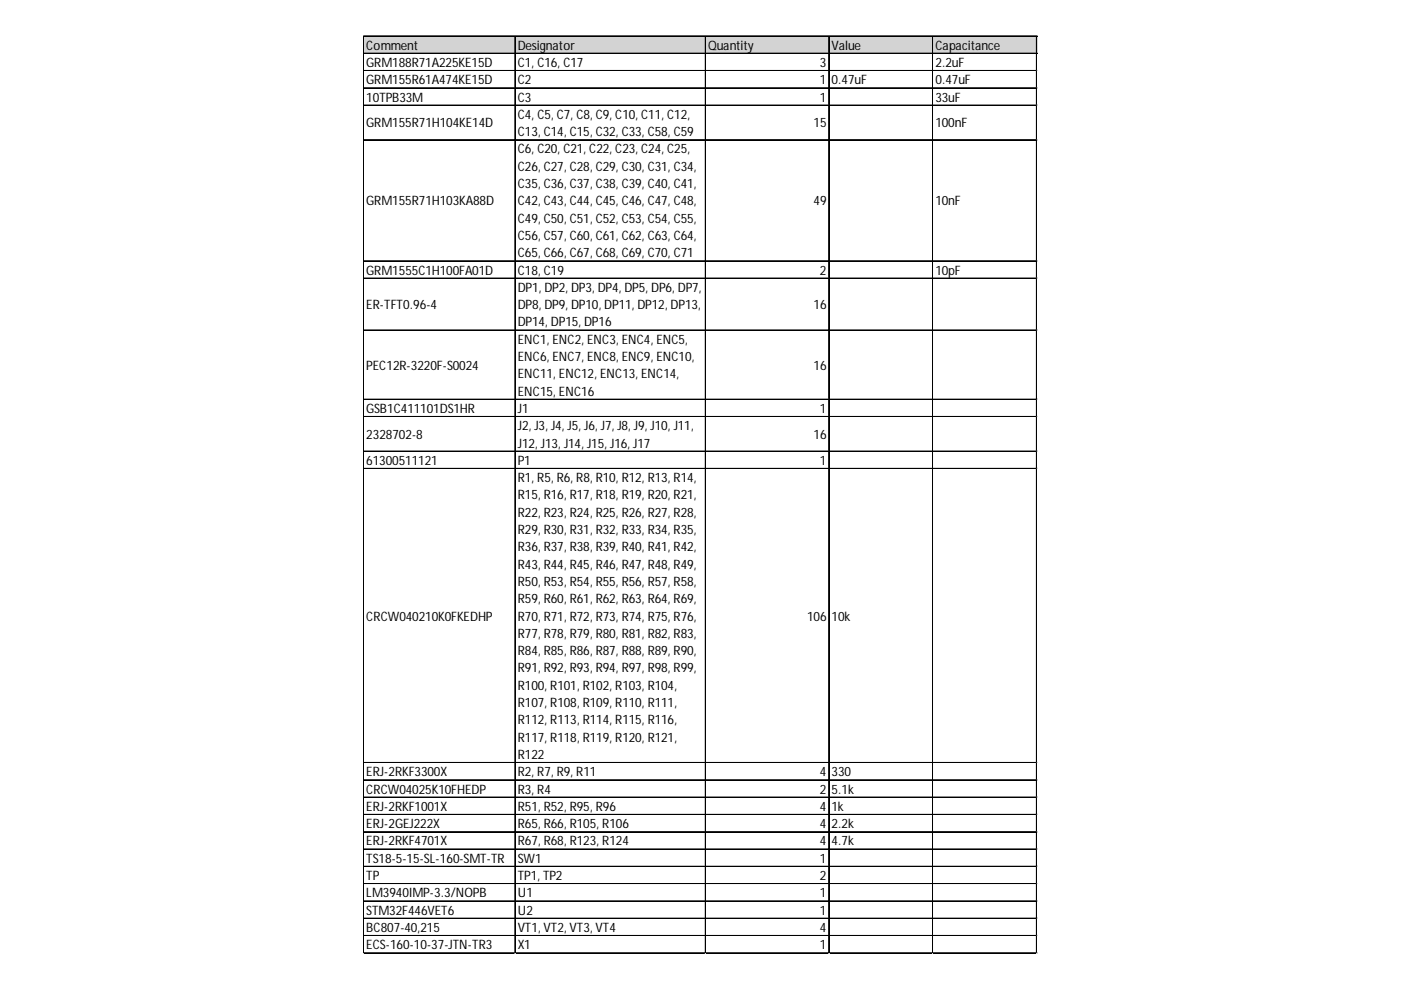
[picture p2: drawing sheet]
<svg xmlns="http://www.w3.org/2000/svg" width="297mm" height="210mm" viewBox="0 0 297 210" stroke-linecap="round" stroke-linejoin="round" font-family="sans-serif">
<defs><g id="words">
<g font-size="2.8">
<text x="77.7" y="10.5">Comment</text>
<text x="109.8" y="10.5">Designator</text>
<text x="150.1" y="10.5">Quantity</text>
<text x="176.3" y="10.5">Value</text>
<text x="198.3" y="10.5">Capacitance</text>
<text x="77.7" y="14.2">GRM188R71A225KE15D</text>
<text x="77.7" y="17.9">GRM155R61A474KE15D</text>
<text x="109.8" y="14.2">C1, C16, C17</text>
<text x="109.8" y="17.9">C2</text>
<text x="173.9" y="14.2">3</text>
<text x="173.9" y="17.9">1</text>
<text x="176.3" y="17.9">0.47uF</text>
<text x="198.3" y="14.2">2.2uF</text>
<text x="198.3" y="17.9">0.47uF</text>
<text x="77.7" y="21.5">10TPB33M</text>
<text x="109.8" y="21.5">C3</text>
<text x="173.9" y="21.5">1</text>
<text x="198.3" y="21.5">33uF</text>
<text x="77.7" y="27">GRM155R71H104KE14D</text>
<text x="109.8" y="25.2">C4, C5, C7, C8, C9, C10, C11, C12,</text>
<text x="109.8" y="28.9">C13, C14, C15, C32, C33, C58, C59</text>
<text x="172.5" y="27">15</text>
<text x="198.3" y="27">100nF</text>
<text x="109.8" y="32.5">C6, C20, C21, C22, C23, C24, C25,</text>
<text x="109.8" y="36.2">C26, C27, C28, C29, C30, C31, C34,</text>
<text x="109.8" y="39.9">C35, C36, C37, C38, C39, C40, C41,</text>
<text x="77.7" y="43.5">GRM155R71H103KA88D</text>
<text x="109.8" y="43.5">C42, C43, C44, C45, C46, C47, C48,</text>
<text x="109.8" y="47.2">C49, C50, C51, C52, C53, C54, C55,</text>
<text x="172.5" y="43.5">49</text>
<text x="198.3" y="43.5">10nF</text>
<text x="109.8" y="50.9">C56, C57, C60, C61, C62, C63, C64,</text>
<text x="77.7" y="58.2">GRM1555C1H100FA01D</text>
<text x="109.8" y="54.5">C65, C66, C67, C68, C69, C70, C71</text>
<text x="109.8" y="58.2">C18, C19</text>
<text x="173.9" y="58.2">2</text>
<text x="198.3" y="58.2">10pF</text>
<text x="77.7" y="65.5">ER-TFT0.96-4</text>
<text x="109.8" y="61.9">DP1, DP2, DP3, DP4, DP5, DP6, DP7,</text>
<text x="109.8" y="65.5">DP8, DP9, DP10, DP11, DP12, DP13,</text>
<text x="172.5" y="65.5">16</text>
<text x="109.8" y="69.2">DP14, DP15, DP16</text>
<text x="109.8" y="72.9">ENC1, ENC2, ENC3, ENC4, ENC5,</text>
<text x="109.8" y="76.5">ENC6, ENC7, ENC8, ENC9, ENC10,</text>
<text x="77.7" y="78.4">PEC12R-3220F-S0024</text>
<text x="109.8" y="80.2">ENC11, ENC12, ENC13, ENC14,</text>
<text x="109.8" y="83.9">ENC15, ENC16</text>
<text x="172.5" y="78.4">16</text>
<text x="77.7" y="87.6">GSB1C411101DS1HR</text>
<text x="109.8" y="87.6">J1</text>
<text x="173.9" y="87.6">1</text>
<text x="77.7" y="93.1">2328702-8</text>
<text x="109.8" y="91.2">J2, J3, J4, J5, J6, J7, J8, J9, J10, J11,</text>
<text x="109.8" y="94.9">J12, J13, J14, J15, J16, J17</text>
<text x="172.5" y="93.1">16</text>
<text x="77.7" y="98.6">61300511121</text>
<text x="109.8" y="98.6">P1</text>
<text x="173.9" y="98.6">1</text>
<text x="109.8" y="102.2">R1, R5, R6, R8, R10, R12, R13, R14,</text>
<text x="109.8" y="105.9">R15, R16, R17, R18, R19, R20, R21,</text>
<text x="109.8" y="109.6">R22, R23, R24, R25, R26, R27, R28,</text>
<text x="109.8" y="113.2">R29, R30, R31, R32, R33, R34, R35,</text>
<text x="109.8" y="116.9">R36, R37, R38, R39, R40, R41, R42,</text>
<text x="109.8" y="120.6">R43, R44, R45, R46, R47, R48, R49,</text>
<text x="109.8" y="124.2">R50, R53, R54, R55, R56, R57, R58,</text>
<text x="77.7" y="131.6">CRCW040210K0FKEDHP</text>
<text x="109.8" y="127.9">R59, R60, R61, R62, R63, R64, R69,</text>
<text x="109.8" y="131.6">R70, R71, R72, R73, R74, R75, R76,</text>
<text x="171.1" y="131.6">106</text>
<text x="176.3" y="131.6">10k</text>
<text x="109.8" y="135.2">R77, R78, R79, R80, R81, R82, R83,</text>
<text x="109.8" y="138.9">R84, R85, R86, R87, R88, R89, R90,</text>
<text x="109.8" y="142.6">R91, R92, R93, R94, R97, R98, R99,</text>
<text x="109.8" y="146.2">R100, R101, R102, R103, R104,</text>
<text x="109.8" y="149.9">R107, R108, R109, R110, R111,</text>
<text x="109.8" y="153.6">R112, R113, R114, R115, R116,</text>
<text x="109.8" y="157.2">R117, R118, R119, R120, R121,</text>
<text x="109.8" y="160.9">R122</text>
<text x="77.7" y="164.6">ERJ-2RKF3300X</text>
<text x="109.8" y="164.6">R2, R7, R9, R11</text>
<text x="173.9" y="164.6">4</text>
<text x="176.3" y="164.6">330</text>
<text x="77.7" y="168.2">CRCW04025K10FHEDP</text>
<text x="77.7" y="171.9">ERJ-2RKF1001X</text>
<text x="109.8" y="168.2">R3, R4</text>
<text x="109.8" y="171.9">R51, R52, R95, R96</text>
<text x="173.9" y="168.2">2</text>
<text x="173.9" y="171.9">4</text>
<text x="176.3" y="168.2">5.1k</text>
<text x="176.3" y="171.9">1k</text>
<text x="77.7" y="175.6">ERJ-2GEJ222X</text>
<text x="77.7" y="179.3">ERJ-2RKF4701X</text>
<text x="109.8" y="175.6">R65, R66, R105, R106</text>
<text x="109.8" y="179.3">R67, R68, R123, R124</text>
<text x="173.9" y="175.6">4</text>
<text x="173.9" y="179.3">4</text>
<text x="176.3" y="175.6">2.2k</text>
<text x="176.3" y="179.3">4.7k</text>
<text x="77.7" y="182.9">TS18-5-15-SL-160-SMT-TR</text>
<text x="109.8" y="182.9">SW1</text>
<text x="173.9" y="182.9">1</text>
<text x="77.7" y="186.6">TP</text>
<text x="77.7" y="190.3">LM3940IMP-3.3/NOPB</text>
<text x="109.8" y="186.6">TP1, TP2</text>
<text x="109.8" y="190.3">U1</text>
<text x="173.9" y="186.6">2</text>
<text x="173.9" y="190.3">1</text>
<text x="77.7" y="193.9">STM32F446VET6</text>
<text x="77.7" y="197.6">BC807-40,215</text>
<text x="109.8" y="193.9">U2</text>
<text x="109.8" y="197.6">VT1, VT2, VT3, VT4</text>
<text x="173.9" y="193.9">1</text>
<text x="173.9" y="197.6">4</text>
<text x="77.7" y="201.3">ECS-160-10-37-JTN-TR3</text>
<text x="109.8" y="201.3">X1</text>
<text x="173.9" y="201.3">1</text>
</g>
</g></defs>
<path d="M77.1 7.7h142.8v3.7h-142.8z" fill="#d3d3d3"/>
<g fill="none" stroke="#000" stroke-width=".21">
<path d="M77 7.6v194.6M77.1 7.6v194.6M77.2 7.6h142.7M77.2 7.7h142.7M77.2 11.3h142.7M77.2 14.9h142.7M77.2 15h142.7M77.2 18.6h142.7M77.2 18.7h142.7M109.2 7.8v194.4M149.5 7.8v194.4M149.6 7.8v194.4"/>
<path d="M175.7 7.8v194.4M175.8 7.8v194.4M197.7 7.8v194.4M197.8 7.8v194.4M219.7 7.8v194.4M219.8 7.8v194.4M77.2 22.3h142.7M77.2 29.6h142.7M77.2 29.7h142.7M77.2 55.3h142.7M77.2 55.4h142.7M77.2 59h142.7"/>
<path d="M77.2 70h142.7M77.2 84.6h142.7M77.2 84.7h142.7M77.2 88.3h142.7M77.2 88.4h142.7M77.2 95.6h142.7M77.2 95.7h142.7M77.2 99.3h142.7M77.2 99.4h142.7M77.2 161.7h142.7M77.2 165.3h142.7M77.2 165.4h142.7"/>
<path d="M77.2 169h142.7M77.2 169.1h142.7M77.2 172.7h142.7M77.2 176.3h142.7M77.2 176.4h142.7M77.2 180h142.7M77.2 180.1h142.7M77.2 183.7h142.7M77.2 187.3h142.7M77.2 187.4h142.7M77.2 191h142.7M77.2 191.1h142.7"/>
<path d="M77.2 194.7h142.7M77.2 198.3h142.7M77.2 198.4h142.7M77.2 202h142.7M77.2 202.1h142.7"/>
</g>
<path d="M77 202.2h.1" fill="none" stroke="#d4d4d4" stroke-width=".21"/>
<path d="M77 202.2h.2z" fill="#d4d4d4"/>
<path d="M109.2 202.2h.1" fill="none" stroke="#d4d4d4" stroke-width=".21"/>
<path d="M109.2 202.2h.1z" fill="#d4d4d4"/>
<path d="M149.5 202.2h.1" fill="none" stroke="#d4d4d4" stroke-width=".21"/>
<path d="M149.5 202.2h.2z" fill="#d4d4d4"/>
<path d="M175.7 202.2h.1" fill="none" stroke="#d4d4d4" stroke-width=".21"/>
<path d="M175.7 202.2h.1z" fill="#d4d4d4"/>
<path d="M197.7 202.2h.1" fill="none" stroke="#d4d4d4" stroke-width=".21"/>
<path d="M197.7 202.2h.2z" fill="#d4d4d4"/>
<path d="M219.7 202.2h.1" fill="none" stroke="#d4d4d4" stroke-width=".21"/>
<path d="M219.7 202.2h.2z" fill="#d4d4d4"/>
<path d="M219.9 14.9h.1" fill="none" stroke="#d4d4d4" stroke-width=".21"/>
<path d="M219.9 14.9v.2z" fill="#d4d4d4"/>
<path d="M219.9 18.6h.1" fill="none" stroke="#d4d4d4" stroke-width=".21"/>
<path d="M219.9 18.6v.2z" fill="#d4d4d4"/>
<path d="M219.9 22.3h.1" fill="none" stroke="#d4d4d4" stroke-width=".21"/>
<path d="M219.9 22.3v.1z" fill="#d4d4d4"/>
<path d="M219.9 29.6h.1" fill="none" stroke="#d4d4d4" stroke-width=".21"/>
<path d="M219.9 29.6v.2z" fill="#d4d4d4"/>
<path d="M219.9 55.3h.1" fill="none" stroke="#d4d4d4" stroke-width=".21"/>
<path d="M219.9 55.3v.1z" fill="#d4d4d4"/>
<path d="M219.9 59h.1" fill="none" stroke="#d4d4d4" stroke-width=".21"/>
<path d="M219.9 59v.1z" fill="#d4d4d4"/>
<path d="M219.9 70h.1" fill="none" stroke="#d4d4d4" stroke-width=".21"/>
<path d="M219.9 70v.1z" fill="#d4d4d4"/>
<path d="M219.9 84.6h.1" fill="none" stroke="#d4d4d4" stroke-width=".21"/>
<path d="M219.9 84.6v.2z" fill="#d4d4d4"/>
<path d="M219.9 88.3h.1" fill="none" stroke="#d4d4d4" stroke-width=".21"/>
<path d="M219.9 88.3v.1z" fill="#d4d4d4"/>
<path d="M219.9 95.6h.1" fill="none" stroke="#d4d4d4" stroke-width=".21"/>
<path d="M219.9 95.6v.2z" fill="#d4d4d4"/>
<path d="M219.9 99.3h.1" fill="none" stroke="#d4d4d4" stroke-width=".21"/>
<path d="M219.9 99.3v.2z" fill="#d4d4d4"/>
<path d="M219.9 161.7h.1" fill="none" stroke="#d4d4d4" stroke-width=".21"/>
<path d="M219.9 161.7v.1z" fill="#d4d4d4"/>
<path d="M219.9 165.3h.1" fill="none" stroke="#d4d4d4" stroke-width=".21"/>
<path d="M219.9 165.3v.2z" fill="#d4d4d4"/>
<path d="M219.9 169h.1" fill="none" stroke="#d4d4d4" stroke-width=".21"/>
<path d="M219.9 169v.1z" fill="#d4d4d4"/>
<path d="M219.9 172.7h.1" fill="none" stroke="#d4d4d4" stroke-width=".21"/>
<path d="M219.9 172.7v.1z" fill="#d4d4d4"/>
<path d="M219.9 176.3h.1" fill="none" stroke="#d4d4d4" stroke-width=".21"/>
<path d="M219.9 176.3v.2z" fill="#d4d4d4"/>
<path d="M219.9 180h.1" fill="none" stroke="#d4d4d4" stroke-width=".21"/>
<path d="M219.9 180v.1z" fill="#d4d4d4"/>
<path d="M219.9 183.7h.1" fill="none" stroke="#d4d4d4" stroke-width=".21"/>
<path d="M219.9 183.7v.1z" fill="#d4d4d4"/>
<path d="M219.9 187.3h.1" fill="none" stroke="#d4d4d4" stroke-width=".21"/>
<path d="M219.9 187.3v.2z" fill="#d4d4d4"/>
<path d="M219.9 191h.1" fill="none" stroke="#d4d4d4" stroke-width=".21"/>
<path d="M219.9 191v.2z" fill="#d4d4d4"/>
<path d="M219.9 194.7h.1" fill="none" stroke="#d4d4d4" stroke-width=".21"/>
<path d="M219.9 194.7v.1z" fill="#d4d4d4"/>
<path d="M219.9 198.3h.1" fill="none" stroke="#d4d4d4" stroke-width=".21"/>
<path d="M219.9 198.3v.2z" fill="#d4d4d4"/>
<path d="M219.9 202h.1" fill="none" stroke="#d4d4d4" stroke-width=".21"/>
<path d="M219.9 202v.2z" fill="#d4d4d4"/>
<use href="#words"/>
</svg>
